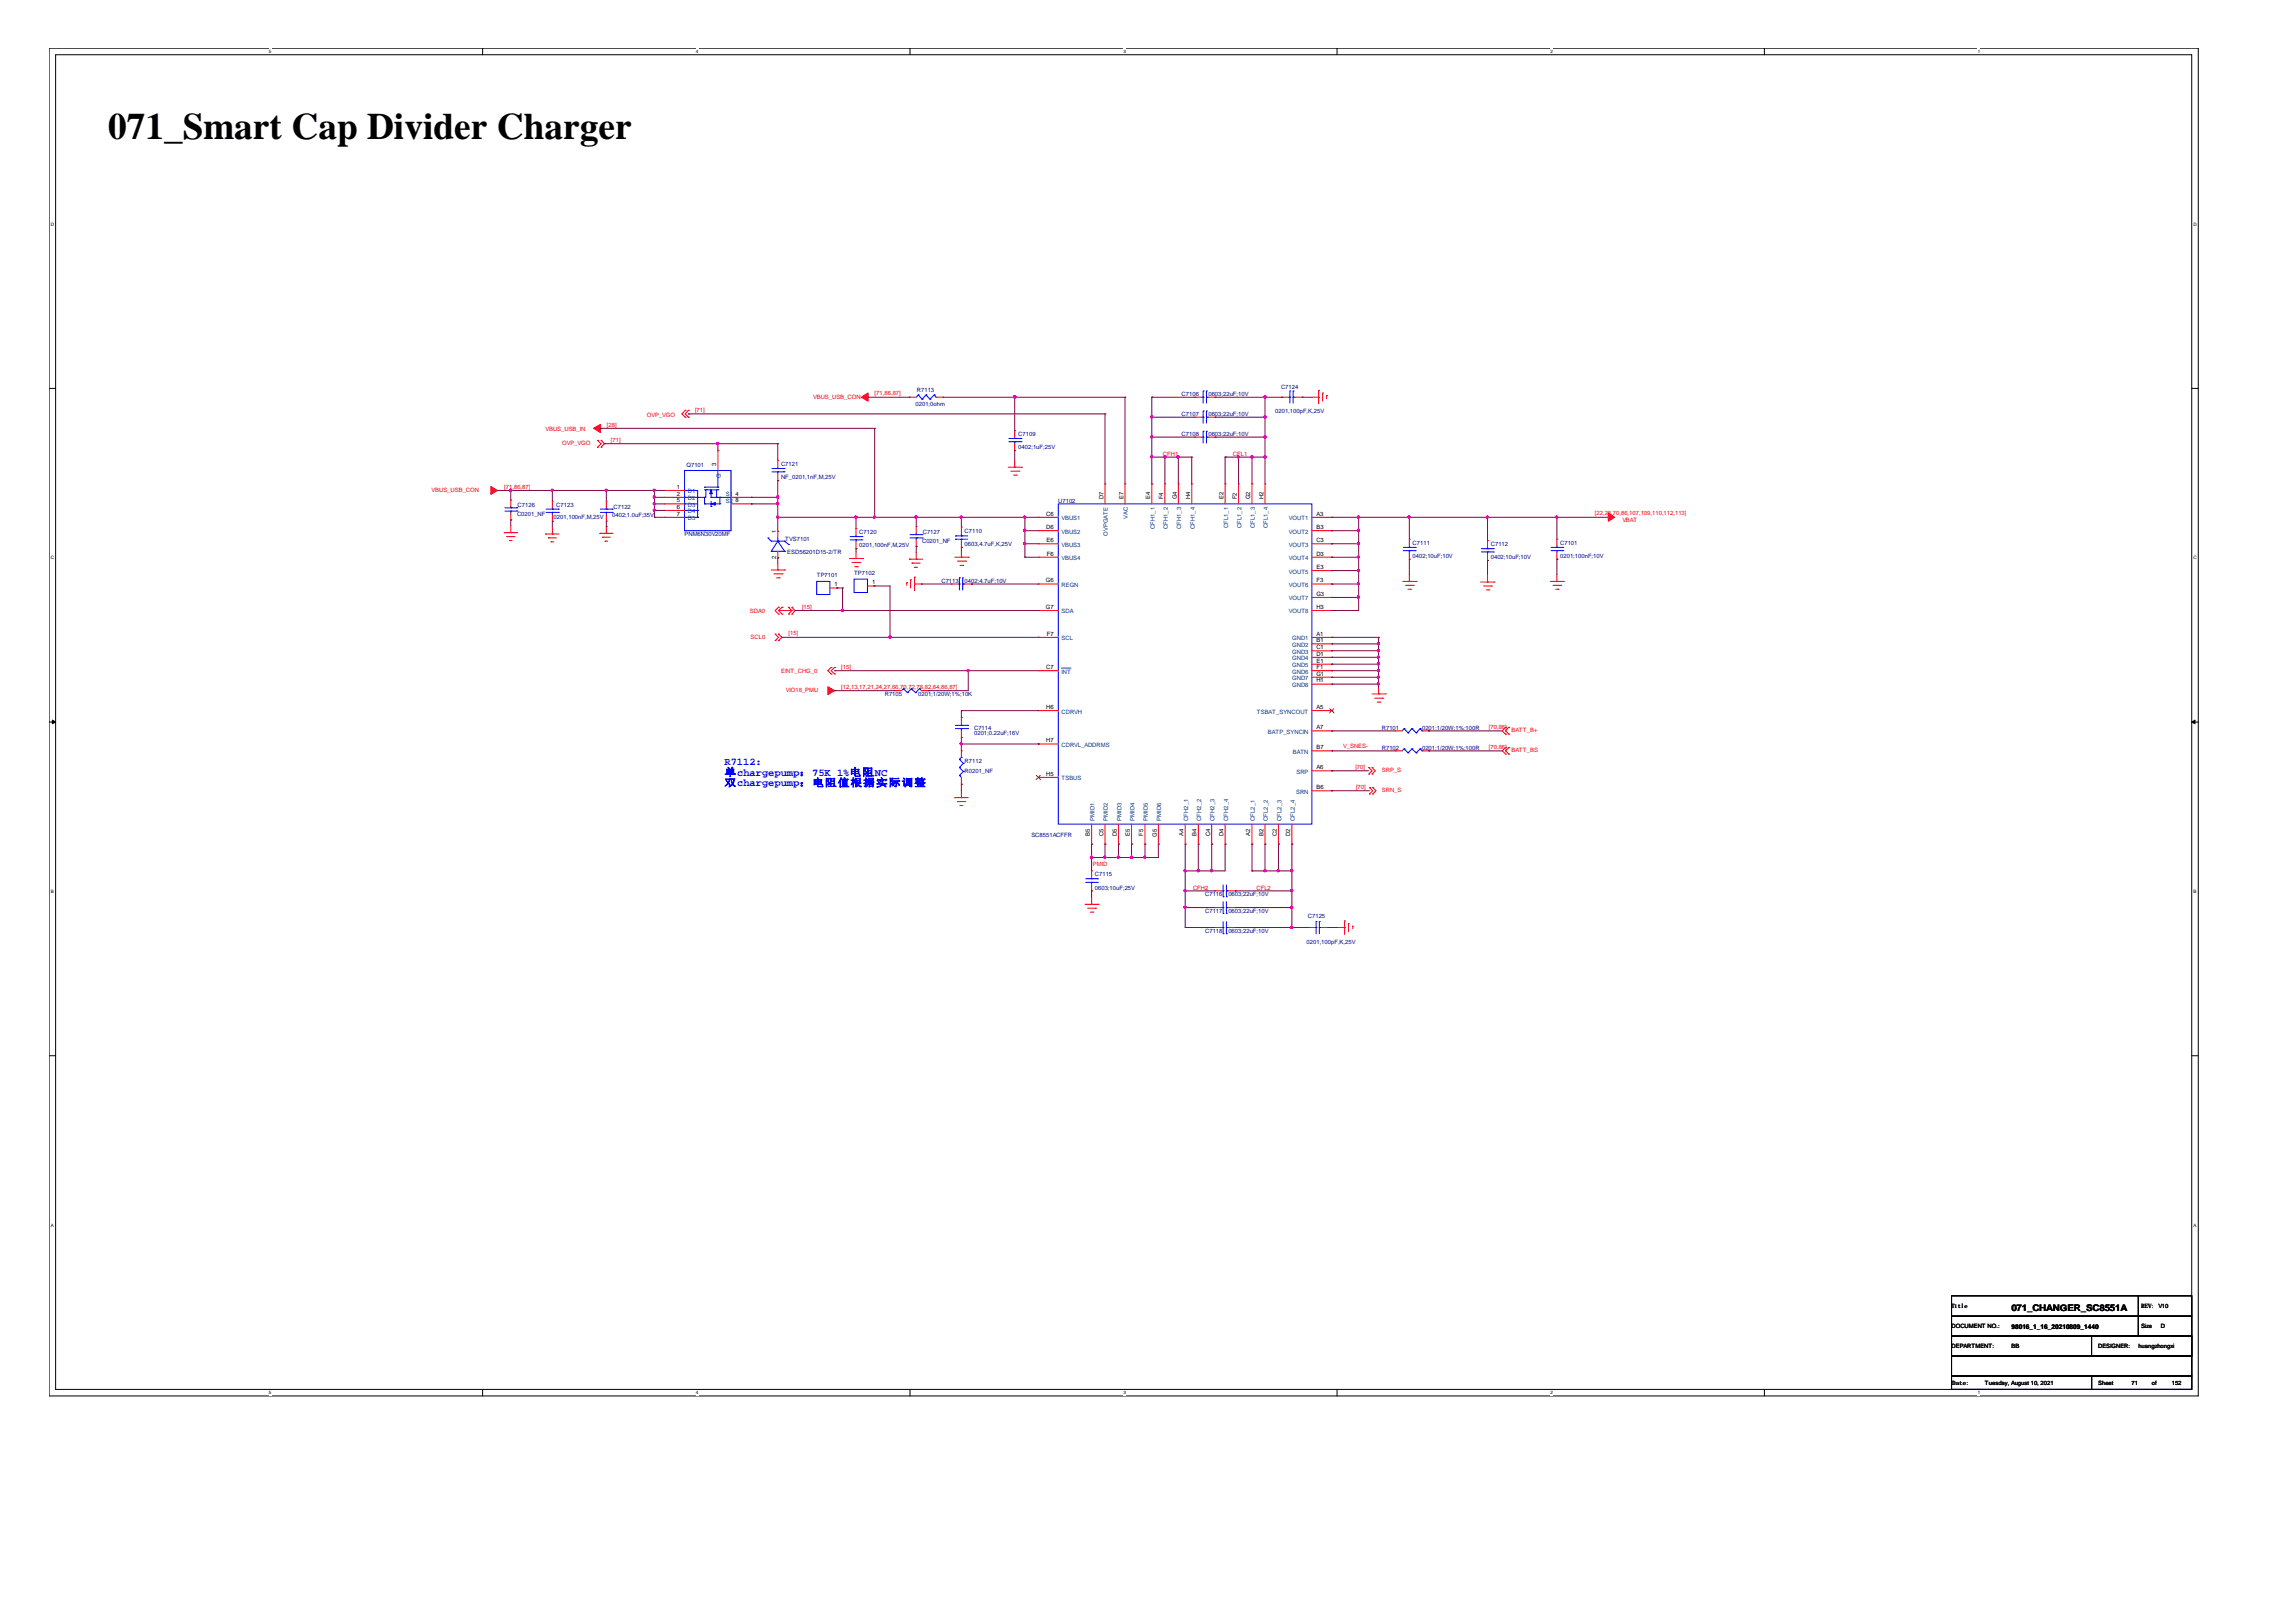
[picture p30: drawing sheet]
<svg xmlns="http://www.w3.org/2000/svg" width="297mm" height="210mm" viewBox="0 0 297 210" stroke-linecap="round" stroke-linejoin="round" font-family="sans-serif">
<defs><g id="words">
<text font-size="4.8" x="14" y="18">071_Smart Cap Divider Charger</text>
<g font-size="1.4" fill="#00f">
<text x="93.7" y="99">R7112:</text>
<text x="93.7" y="100.4">单chargepump：75K 1%电阻NC</text>
<text x="93.7" y="101.7">双chargepump：电阻值根据实际调整</text>
</g>
<text font-size="1.2" x="260.2" y="169.7">071_CHANGER_SC8551A</text>
<g font-size=".8" fill="#f00">
<text x="83.7" y="53.9">OVP_VGO</text>
<text x="89.9" y="53.3">[71]</text>
<text x="105.2" y="51.7">VBUS_USB_CON</text>
<text x="113.2" y="51.2">[71,86,87]</text>
<text x="70.6" y="55.7">VBUS_USB_IN</text>
<text x="72.7" y="57.6">OVP_VGO</text>
<text x="78.5" y="55.2">[28]</text>
<text x="79" y="57.2">[71]</text>
<text x="150.5" y="59">CFH1</text>
<text x="159.5" y="59">CFL1</text>
<text x="55.8" y="63.7">VBUS_USB_CON</text>
<text x="65.2" y="63.3">[71,86,87]</text>
<text x="206.3" y="66.7">[22,28,70,86,107,109,110,112,113]</text>
<text x="209.9" y="67.6">VBAT</text>
<text x="97" y="79.4">SDA0</text>
<text x="97.1" y="82.7">SCL0</text>
<text x="102" y="82.2">[15]</text>
<text x="103.8" y="78.8">[15]</text>
<text x="101" y="87.1">EINT_CHG_0</text>
<text x="101.7" y="89.6">VIO18_PMU</text>
<text x="108.8" y="86.5">[15]</text>
<text x="108.8" y="89.2">[12,13,17,21,24,27,66,70,72,78,82,84,86,87]</text>
<text x="192.6" y="94.3">[70,86]</text>
<text x="195.5" y="94.8">BATT_B+</text>
<text x="173.8" y="96.8">V_SNES-</text>
<text x="175.3" y="99.5">[70]</text>
<text x="178.8" y="100">SRP_S</text>
<text x="192.6" y="96.9">[70,86]</text>
<text x="195.5" y="97.3">BATT_BS</text>
<text x="175.4" y="102.1">[70]</text>
<text x="178.8" y="102.5">SRN_S</text>
<text x="141.4" y="112.1">PMID</text>
<text x="154.3" y="115.1">CFH2</text>
<text x="162.6" y="115.1">CFL2</text>
</g>
<g font-size=".8" fill="#000080">
<text x="118.4" y="52.5">0201;0ohm</text>
<text x="118.6" y="50.7">R7113</text>
<text x="152.9" y="51.2">C7106</text>
<text x="152.9" y="53.8">C7107</text>
<text x="156.3" y="51.2">0603;22uF;10V</text>
<text x="156.3" y="53.8">0603;22uF;10V</text>
<text x="165" y="53.5">0201,100pF,K,25V</text>
<text x="165.7" y="50.3">C7124</text>
<text x="131.7" y="56.4">C7109</text>
<text x="131.7" y="58.1">0402;1uF;25V</text>
<text x="152.9" y="56.4">C7108</text>
<text x="156.3" y="56.4">0603;22uF;10V</text>
<text x="67" y="65.7">C7126</text>
<text x="72" y="65.7">C7123</text>
<text x="79.4" y="65.9">C7122</text>
<text x="88.8" y="60.4">Q7101</text>
<text x="101" y="60.3">C7121</text>
<text x="101" y="62">NF_0201,1nF,M,25V</text>
<text x="136.9" y="65.1">U7102</text>
<text x="66.9" y="66.8">C0201_NF</text>
<text x="71.6" y="67.1">0201,100nF,M,25V</text>
<text x="79.2" y="66.9">0402;1.0uF;35V;</text>
<text x="88.6" y="69.4">PNM6N30V20MF</text>
<text x="101.6" y="70">TVS7101</text>
<text x="101.9" y="71.6">ESD56201D15-2/TR</text>
<text x="111.2" y="69.1">C7120</text>
<text x="111.2" y="70.8">0201,100nF,M,25V</text>
<text x="119.3" y="70.2">C0201_NF</text>
<text x="119.4" y="69.1">C7127</text>
<text x="124.8" y="68.9">C7110</text>
<text x="124.8" y="70.7">0603,4.7uF,K,25V</text>
<text x="182.8" y="70.5">C7111</text>
<text x="192.9" y="70.7">C7112</text>
<text x="201.8" y="70.5">C7101</text>
<text x="105.7" y="74.6">TP7101</text>
<text x="110.5" y="74.4">TP7102</text>
<text x="121.8" y="75.4">C7113</text>
<text x="124.8" y="75.4">0402;4.7uF;10V</text>
<text x="182.8" y="72.2">0402;10uF;10V</text>
<text x="192.9" y="72.4">0402;10uF;10V</text>
<text x="201.8" y="72.2">0201;100nF;10V</text>
<text x="114.5" y="90.1">R7105</text>
<text x="118.8" y="90.1">0201;1/20W;1%;10K</text>
<text x="126" y="94.4">C7114</text>
<text x="126" y="95.2">0201;0.22uF;16V</text>
<text x="178.8" y="94.4">R7101</text>
<text x="184" y="94.4">0201;1/20W;1%;100R</text>
<text x="124.8" y="98.7">R7112</text>
<text x="124.8" y="100">R0201_NF</text>
<text x="178.8" y="97">R7102</text>
<text x="184" y="97">0201;1/20W;1%;100R</text>
<text x="133.4" y="108.3">SC8551ACFFR</text>
<text x="141.6" y="113.4">C7115</text>
<text x="141.6" y="115.2">0603;10uF;25V</text>
<text x="155.9" y="116">C7116</text>
<text x="155.9" y="118.2">C7117</text>
<text x="158.9" y="116">0603;22uF;10V</text>
<text x="158.9" y="118.2">0603;22uF;10V</text>
<text x="169.2" y="118.8">C7125</text>
<text x="155.9" y="120.7">C7118</text>
<text x="158.9" y="120.7">0603;22uF;10V</text>
<text x="169" y="122.1">0201,100pF,K,25V</text>
</g>
<g font-size=".8">
<text x="87.5" y="63.3">1</text>
<text x="87.5" y="64.1">2</text>
<text x="87.5" y="65">5</text>
<text x="87.5" y="65.8">6</text>
<text x="92.7" y="60.3" transform="rotate(-90 92.7 60.3)">3</text>
<text x="95.2" y="64.1">4</text>
<text x="95.2" y="65">8</text>
<text x="142.7" y="64.6" transform="rotate(-90 142.7 64.6)">D7</text>
<text x="145.3" y="64.6" transform="rotate(-90 145.3 64.6)">E7</text>
<text x="148.8" y="64.6" transform="rotate(-90 148.8 64.6)">E4</text>
<text x="150.5" y="64.6" transform="rotate(-90 150.5 64.6)">F4</text>
<text x="152.2" y="64.6" transform="rotate(-90 152.2 64.6)">G4</text>
<text x="154" y="64.6" transform="rotate(-90 154 64.6)">H4</text>
<text x="158.3" y="64.6" transform="rotate(-90 158.3 64.6)">E2</text>
<text x="160" y="64.6" transform="rotate(-90 160 64.6)">F2</text>
<text x="161.8" y="64.6" transform="rotate(-90 161.8 64.6)">G2</text>
<text x="163.4" y="64.6" transform="rotate(-90 163.4 64.6)">H2</text>
<text x="87.5" y="66.7">7</text>
<text x="100.4" y="69" transform="rotate(-90 100.4 69)">1</text>
<text x="135.3" y="66.7">C6</text>
<text x="135.3" y="68.5">D6</text>
<text x="135.4" y="70.2">E6</text>
<text x="135.4" y="71.9">F6</text>
<text x="170.3" y="66.7">A3</text>
<text x="170.3" y="68.5">B3</text>
<text x="170.3" y="70.2">C3</text>
<text x="170.3" y="71.9">D3</text>
<text x="100.4" y="72.4" transform="rotate(-90 100.4 72.4)">2</text>
<text x="107.9" y="75.9">1</text>
<text x="112.8" y="75.6">1</text>
<text x="135.3" y="75.4">G6</text>
<text x="170.3" y="73.6">E3</text>
<text x="170.3" y="75.4">F3</text>
<text x="170.3" y="77.1">G3</text>
<text x="135.3" y="78.8">G7</text>
<text x="135.4" y="82.3">F7</text>
<text x="170.3" y="78.8">H3</text>
<text x="170.3" y="82.3">A1</text>
<text x="170.3" y="83.1">B1</text>
<text x="135.3" y="86.6">C7</text>
<text x="170.3" y="84">C1</text>
<text x="170.3" y="84.9">D1</text>
<text x="170.3" y="85.7">E1</text>
<text x="170.3" y="86.6">F1</text>
<text x="170.3" y="87.4">G1</text>
<text x="170.3" y="88.3">H1</text>
<text x="135.3" y="91.8">H6</text>
<text x="170.3" y="91.8">A5</text>
<text x="170.3" y="94.4">A7</text>
<text x="135.3" y="100.4">H5</text>
<text x="135.3" y="96.1">H7</text>
<text x="170.3" y="99.5">A6</text>
<text x="170.3" y="97">B7</text>
<text x="170.3" y="102.1">B6</text>
<text x="141" y="108.2" transform="rotate(-90 141 108.2)">B5</text>
<text x="142.7" y="108.2" transform="rotate(-90 142.7 108.2)">C5</text>
<text x="144.5" y="108.2" transform="rotate(-90 144.5 108.2)">D5</text>
<text x="146.2" y="108.2" transform="rotate(-90 146.2 108.2)">E5</text>
<text x="147.9" y="108.1" transform="rotate(-90 147.9 108.1)">F5</text>
<text x="149.6" y="108.3" transform="rotate(-90 149.6 108.3)">G5</text>
<text x="153.1" y="108.2" transform="rotate(-90 153.1 108.2)">A4</text>
<text x="154.8" y="108.2" transform="rotate(-90 154.8 108.2)">B4</text>
<text x="156.5" y="108.2" transform="rotate(-90 156.5 108.2)">C4</text>
<text x="158.3" y="108.2" transform="rotate(-90 158.3 108.2)">D4</text>
<text x="161.8" y="108.2" transform="rotate(-90 161.8 108.2)">A2</text>
<text x="163.4" y="108.2" transform="rotate(-90 163.4 108.2)">B2</text>
<text x="165.2" y="108.2" transform="rotate(-90 165.2 108.2)">C2</text>
<text x="166.9" y="108.2" transform="rotate(-90 166.9 108.2)">D2</text>
<text x="252.5" y="169.3">Title</text>
<text x="252.5" y="171.9">DOCUMENT NO.:</text>
<text x="260.2" y="172">98016_1_16_20210809_1440</text>
<text x="277" y="171.9">Size</text>
<text x="277" y="169.3">REV: V10</text>
<text x="279.6" y="171.9">D</text>
<text x="252.5" y="174.5">DEPARTMENT:</text>
<text x="252.6" y="179.3">Date:</text>
<text x="256.8" y="179.3">Tuesday, August 10, 2021</text>
<text x="260.2" y="174.5">BB</text>
<text x="271.4" y="174.5">DESIGNER:</text>
<text x="271.4" y="179.3">Sheet</text>
<text x="275.8" y="179.3">71</text>
<text x="276.6" y="174.5">huangzhongxi</text>
<text x="278.4" y="179.3">of</text>
<text x="281" y="179.3">152</text>
</g>
<g font-size=".8" fill="#004080">
<text x="89" y="63.9">D1</text>
<text x="89" y="64.7">D2</text>
<text x="89" y="65.6">D3</text>
<text x="93.3" y="61.9" transform="rotate(-90 93.3 61.9)">G</text>
<text x="93.9" y="64.2">S1</text>
<text x="93.9" y="65.1">S2</text>
<text x="89" y="66.4">D4</text>
<text x="89" y="67.3">D5</text>
<text x="137.3" y="67.3">VBUS1</text>
<text x="137.3" y="69.1">VBUS2</text>
<text x="137.3" y="70.8">VBUS3</text>
<text x="143.3" y="69.3" transform="rotate(-90 143.3 69.3)">OVPGATE</text>
<text x="145.9" y="67.2" transform="rotate(-90 145.9 67.2)">VAC</text>
<text x="149.4" y="68.5" transform="rotate(-90 149.4 68.5)">CFH1_1</text>
<text x="151.1" y="68.5" transform="rotate(-90 151.1 68.5)">CFH1_2</text>
<text x="152.8" y="68.5" transform="rotate(-90 152.8 68.5)">CFH1_3</text>
<text x="154.6" y="68.5" transform="rotate(-90 154.6 68.5)">CFH1_4</text>
<text x="158.9" y="68.3" transform="rotate(-90 158.9 68.3)">CFL1_1</text>
<text x="160.6" y="68.3" transform="rotate(-90 160.6 68.3)">CFL1_2</text>
<text x="162.3" y="68.3" transform="rotate(-90 162.3 68.3)">CFL1_3</text>
<text x="164" y="68.3" transform="rotate(-90 164 68.3)">CFL1_4</text>
<text x="166.8" y="67.3">VOUT1</text>
<text x="166.8" y="69.1">VOUT2</text>
<text x="166.8" y="70.8">VOUT3</text>
<text x="137.3" y="72.5">VBUS4</text>
<text x="137.3" y="76">REGN</text>
<text x="166.8" y="72.5">VOUT4</text>
<text x="166.8" y="74.2">VOUT5</text>
<text x="166.8" y="76">VOUT6</text>
<text x="166.8" y="77.7">VOUT7</text>
<text x="137.3" y="82.9">SCL</text>
<text x="137.3" y="79.4">SDA</text>
<text x="166.8" y="79.4">VOUT8</text>
<text x="167.2" y="82.9">GND1</text>
<text x="167.2" y="83.7">GND2</text>
<text x="137.3" y="87.2">INT</text>
<text x="167.2" y="84.6">GND3</text>
<text x="167.2" y="85.4">GND4</text>
<text x="167.2" y="86.3">GND5</text>
<text x="167.2" y="87.2">GND6</text>
<text x="167.2" y="88">GND7</text>
<text x="167.2" y="88.9">GND8</text>
<text x="137.3" y="92.3">CDRVH</text>
<text x="162.6" y="92.3">TSBAT_SYNCOUT</text>
<text x="164" y="95">BATP_SYNCIN</text>
<text x="137.3" y="101">TSBUS</text>
<text x="137.3" y="96.7">CDRVL_ADDRMS</text>
<text x="167.3" y="97.6">BATN</text>
<text x="167.7" y="100.1">SRP</text>
<text x="141.6" y="106.2" transform="rotate(-90 141.6 106.2)">PMID1</text>
<text x="143.3" y="106.2" transform="rotate(-90 143.3 106.2)">PMID2</text>
<text x="145.1" y="106.2" transform="rotate(-90 145.1 106.2)">PMID3</text>
<text x="146.8" y="106.2" transform="rotate(-90 146.8 106.2)">PMID4</text>
<text x="148.5" y="106.2" transform="rotate(-90 148.5 106.2)">PMID5</text>
<text x="150.2" y="106.2" transform="rotate(-90 150.2 106.2)">PMID6</text>
<text x="153.7" y="106.2" transform="rotate(-90 153.7 106.2)">CFH2_1</text>
<text x="155.4" y="106.2" transform="rotate(-90 155.4 106.2)">CFH2_2</text>
<text x="157.1" y="106.2" transform="rotate(-90 157.1 106.2)">CFH2_3</text>
<text x="158.9" y="106.2" transform="rotate(-90 158.9 106.2)">CFH2_4</text>
<text x="162.3" y="106.2" transform="rotate(-90 162.3 106.2)">CFL2_1</text>
<text x="164" y="106.2" transform="rotate(-90 164 106.2)">CFL2_2</text>
<text x="165.8" y="106.2" transform="rotate(-90 165.8 106.2)">CFL2_3</text>
<text x="167.5" y="106.2" transform="rotate(-90 167.5 106.2)">CFL2_4</text>
<text x="167.7" y="102.7">SRN</text>
</g>
<g font-size=".6">
<text x="34.8" y="6.9">5</text>
<text x="90" y="6.9">4</text>
<text x="145.3" y="6.9">3</text>
<text x="200.6" y="6.9">2</text>
<text x="255.9" y="6.9">1</text>
<text x="6.6" y="29.2">D</text>
<text x="283.8" y="29.2">D</text>
<text x="6.6" y="72.4">C</text>
<text x="283.8" y="72.4">C</text>
<text x="6.6" y="115.6">B</text>
<text x="283.8" y="115.6">B</text>
<text x="6.6" y="158.8">A</text>
<text x="283.8" y="158.8">A</text>
<text x="34.8" y="180.4">5</text>
<text x="90" y="180.4">4</text>
<text x="145.3" y="180.4">3</text>
<text x="200.6" y="180.4">2</text>
<text x="255.9" y="180.4">1</text>
</g>
</g></defs>
<path d="M6.3 6.2h278.1v174.5h-278.1zM7.2 7.1h276.3v172.7h-276.3z" fill="none" stroke="#000" stroke-width=".13"/>
<g fill="#fff">
<path d="M34.8 6.3h.3v.7h-.3z"/>
<path d="M34.8 179.9h.3v.7h-.3z"/>
</g>
<path d="M62.4 6.2v.9M62.4 179.8v.9" fill="none" stroke="#000" stroke-width=".13"/>
<g fill="#fff">
<path d="M90 6.3h.3v.7h-.3z"/>
<path d="M90 179.9h.3v.7h-.3z"/>
</g>
<path d="M117.7 6.2v.9M117.7 179.8v.9" fill="none" stroke="#000" stroke-width=".13"/>
<g fill="#fff">
<path d="M145.3 6.3h.3v.7h-.3z"/>
<path d="M145.3 179.9h.3v.7h-.3z"/>
</g>
<path d="M173 6.2v.9M173 179.8v.9" fill="none" stroke="#000" stroke-width=".13"/>
<g fill="#fff">
<path d="M200.6 6.3h.3v.7h-.3z"/>
<path d="M200.6 179.9h.3v.7h-.3z"/>
</g>
<path d="M228.3 6.2v.9M228.3 179.8v.9" fill="none" stroke="#000" stroke-width=".13"/>
<g fill="#fff">
<path d="M255.9 6.3h.3v.7h-.3z"/>
<path d="M255.9 179.9h.3v.7h-.3z"/>
<path d="M6.6 28.7h.3v.7h-.3z"/>
<path d="M283.8 28.7h.3v.7h-.3z"/>
<path d="M6.6 71.9h.3v.6h-.3z"/>
<path d="M283.8 71.9h.3v.6h-.3z"/>
</g>
<path d="M6.3 50.3h.9M283.5 50.3h.9" fill="none" stroke="#000" stroke-width=".13"/>
<g fill="#fff">
<path d="M6.6 115h.3v.7h-.3z"/>
<path d="M283.8 115h.3v.7h-.3z"/>
</g>
<path d="M6.3 93.4h.9M283.5 93.4h.9" fill="none" stroke="#000" stroke-width=".13"/>
<g fill="#000" stroke="#000" stroke-width=".13">
<path d="M6.8 93.2l.4 .2-.4 .3z" fill-rule="evenodd"/>
<path d="M283.5 93.4l.5-.2v.5z" fill-rule="evenodd"/>
</g>
<g fill="#fff">
<path d="M6.6 158.2h.3v.7h-.3z"/>
<path d="M283.8 158.2h.3v.7h-.3z"/>
</g>
<path d="M6.3 136.6h.9M283.5 136.6h.9M252.5 167.7h24.1v2.6h-24.1zM252.5 170.3h24.1v2.6h-24.1zM252.5 178.1h18.1v1.7h-18.1zM252.5 175.5h31v2.6h-31zM252.5 172.9h31v2.6h-31zM270.6 178.1h12.9v1.7h-12.9zM270.6 172.9h12.9v2.6h-12.9zM276.6 167.7h6.9v2.6h-6.9zM276.6 170.3h6.9v2.6h-6.9z" fill="none" stroke="#000" stroke-width=".13"/>
<g fill="none" stroke="#f00" stroke-width=".13">
<path d="M77.3 57h.1M77.3 57.9h.1M77.3 57l.5 .4-.5 .5M77.8 57.9h.1M77.8 57h.1M77.8 57l.4 .4-.4 .5M88.6 53.1h.1M88.6 54h.1M88.6 53.1l-.4 .5 .4 .4M89.1 53.1h.1M89.1 54h.1M89.1 53.1l-.5 .5 .5 .4"/>
<path d="M92.9 58.3h.1M92.9 58.3v2.6M100.6 59.6h.1M100.6 59.6v.9M117.6 51.4h.1M117.6 51.4h.9M121.1 51.4h.9M122 51.4h.1M131.3 55.7h.1M131.3 58.3h.1M131.3 55.7v.9M131.3 57.4v.9"/>
<path d="M131.3 59.6v.9M154.6 51.4h.1M154.6 54h.1M154.6 56.6h.1M154.6 51.4h.9M154.6 54h.9M154.6 56.6h.9M156.3 51.4h.9M156.3 54h.9M156.3 56.6h.9M157.2 51.4h.1M157.2 54h.1"/>
<path d="M157.2 56.6h.1M165.8 51.4h.1M165.8 51.4h.9M167.6 51.4h.8M168.4 51.4h.1M169.7 51.4h.9M170.6 51.4h.1M170.6 50.5h.1M170.6 50.5v1.8M171.1 50.9h.1M171.1 50.9v1M171.6 51.2h.1"/>
<path d="M171.6 51.2v.4M65.2 68.9h.1M65.2 68.9h1.8M65.6 69.4h.1M65.6 69.4h1M65.9 69.9h.1M65.9 69.9h.4M66.1 68.9h.1M66.1 64.7h.1M66.1 67.3h.1M66.1 64.7v.8M66.1 66.4v.9"/>
<path d="M66.1 68v.9M70.6 69.1h.1M70.6 69.1h1.7M71 69.6h.1M71 69.6h1M71.3 70.1h.1M71.3 70.1h.3M71.5 69.1h.1M71.5 64.9h.1M71.5 67.5h.1M71.5 64.9v.8M71.5 66.6v.9"/>
<path d="M71.5 68.2v.9M77.6 69h.1M77.6 69h1.7M77.9 69.5h.1M77.9 69.5h1.1M78.3 70h.1M78.3 70h.3M78.4 69h.1M78.4 64.9h.1M78.4 67.5h.1M78.4 64.9v.8M78.4 66.6v.9"/>
<path d="M78.4 68.1v.9M85.9 63.5h.1M85.9 64.4h.1M85.9 65.2h.1M85.9 66.1h.1M85.9 66.9h.1M85.9 66.9h2.7M85.9 64.4h2.7M85.9 65.2h2.7M85.9 63.5h2.7M85.9 66.1h2.7M94.6 64.4h2.6"/>
<path d="M94.6 65.2h2.6M97.2 64.4h.1M97.2 65.2h.1M99.8 73.8h1.7M100.1 74.3h1.1M100.5 74.8h.3M100.6 73.8h.1M100.6 62.2h.1M100.6 68.8h.1M100.6 72.2h.1M100.6 61.3v.9M100.6 68.8v.8"/>
<path d="M100.6 71.3v.9M100.6 72.9v.9M100.7 79.5h.1M100.7 78.6h.1M100.7 78.6l-.4 .4 .4 .5M100.7 79l.5 .5M100.7 79h1.7M100.8 74.8h.1M101.2 74.3h.1M101.2 79.5h.1M101.2 78.6h.1M101.2 78.6l-.5 .4"/>
<path d="M101.5 73.8h.1M102 79.5h.1M102 78.6h.1M102 78.6l.4 .4M102.4 78.6h.1M102.4 79.5h.1M102.4 79h.1M102.4 79l-.4 .5M102.4 78.6l.5 .4-.5 .5M107.4 76.1h.8M108.2 76.1h.1M109.9 72.3h1.7"/>
<path d="M110.2 72.8h1.1M110.6 73.3h.3M110.7 72.3h.1M110.7 68.4h.1M110.7 71h.1M110.7 68.4v.9M110.7 70.1v.9M110.7 71.4v.9M110.9 73.3h.1M111.3 72.8h.1M111.6 72.3h.1M112.2 75.8h.9"/>
<path d="M113.1 75.8h.1M117.3 75.4h.1M117.3 75.4v.3M117.6 72.4h.1M117.6 72.4h1.8M117.8 75h.1M117.8 75v1.1M118 72.9h.1M118 72.9h1M118.3 75.6h.1M118.3 74.7h.1M118.3 73.4h.1"/>
<path d="M118.3 75.6h.9M118.3 74.7v1.7M118.3 73.4h.4M118.5 72.4h.1M118.5 68.1h.1M118.5 70.7h.1M118.5 68.1v.9M118.5 69.9v.8M118.5 71.5v.9M123.1 75.6h.1M123.1 75.6h.9M123.5 72.1h1.8"/>
<path d="M123.9 72.6h1M124.2 73.2h.3M124.4 72.1h.1M124.4 70.8h.1M124.4 68.2h.1M124.4 68.2v.9M124.4 69.9v.9M124.4 71.3v.8M124.5 73.2h.1M124.8 75.6h.9M124.9 72.6h.1M125.3 72.1h.1"/>
<path d="M125.7 75.6h.1M130.4 60.5h1.8M130.8 61h1M131.1 61.5h.4M131.3 60.5h.1M131.5 61.5h.1M131.8 61h.1M132.2 60.5h.1M134.3 66.9h.1M134.3 68.7h.1M134.3 70.4h.1M134.3 72.1h.1"/>
<path d="M134.3 75.6h.1M134.3 79h.1M134.3 72.1h2.6M134.3 75.6h2.6M134.3 79h2.6M134.3 66.9h2.6M134.3 68.7h2.6M134.3 70.4h2.6M143 62.6h.1M143 62.6v2.6M145.5 62.6h.1M145.5 62.6v2.6"/>
<path d="M149 62.6h.1M149 62.6v2.6M150.7 62.6h.1M150.7 62.6v2.6M152.4 62.6h.1M152.4 62.6v2.6M154.2 62.6h.1M154.2 62.6v2.6M158.5 62.6h.1M158.5 62.6v2.6M160.2 62.6h.1M160.2 62.6v2.6"/>
<path d="M162 62.6h.1M162 62.6v2.6M163.7 62.6h.1M163.7 62.6v2.6M169.7 72.1h2.6M169.7 75.6h2.6M169.7 79h2.6M169.7 66.9h2.6M169.7 68.7h2.6M169.7 70.4h2.6M169.7 73.8h2.6M169.7 77.3h2.6"/>
<path d="M172.3 66.9h.1M172.3 68.7h.1M172.3 70.4h.1M172.3 72.1h.1M172.3 73.8h.1M172.3 75.6h.1M172.3 77.3h.1M172.3 79h.1M181.5 75.2h1.7M181.8 75.7h1M182.2 76.3h.3M182.3 75.2h.1"/>
<path d="M182.3 69.8h.1M182.3 72.4h.1M182.3 69.8v.8M182.3 71.5v.9M182.3 74.4v.8M182.5 76.3h.1M182.8 75.7h.1M183.2 75.2h.1M191.6 75.3h1.7M191.9 75.8h1.1M192.3 76.3h.3M192.4 75.3h.1"/>
<path d="M192.4 69.9h.1M192.4 72.5h.1M192.4 69.9v.9M192.4 71.7v.8M192.4 74.4v.9M192.6 76.3h.1M193 75.8h.1M193.3 75.3h.1M200.6 75.2h1.7M200.9 75.7h1M201.3 76.3h.3M201.4 75.2h.1"/>
<path d="M201.4 69.8h.1M201.4 72.4h.1M201.4 69.8v.8M201.4 71.5v.9M201.4 74.4v.8M201.6 76.3h.1M201.9 75.7h.1M202.3 75.2h.1M100.3 82.1h.1M100.3 82.9h.1M100.3 82.1l.4 .4-.4 .4M100.7 82.9h.1"/>
<path d="M100.7 82.1h.1M100.7 82.1l.5 .4-.5 .4M107.5 86.4h.1M107.5 87.2h.1M107.5 86.4l-.4 .4 .4 .4M108 86.4h.1M108 87.2h.1M108 86.4l-.5 .4 .5 .4M115.7 89.4h.1M115.7 89.4h.9M119.2 89.4h.9M120.1 89.4h.1"/>
<path d="M124.4 97.2h.1M124.4 92.9h.1M124.4 95.4h.1M124.4 92.9v.8M124.4 94.6v.8M124.4 97.2v.8M134.3 86.8h.1M134.3 82.5h.1M134.3 92h.1M134.3 96.3h.1M134.3 82.5h2.6M134.3 92h2.6"/>
<path d="M134.3 86.8h2.6M134.3 96.3h2.6M169.7 94.6h2.6M169.7 82.5h2.6M169.7 92h2.6M169.7 99.8h2.6M169.7 83.3h2.6M169.7 97.2h2.6M169.7 84.2h2.6M169.7 86.8h2.6M169.7 85.1h2.6M169.7 86h2.6"/>
<path d="M169.7 87.6h2.6M169.7 88.5h2.6M172.3 82.5h.1M172.3 92h.1M172.3 99.8h.1M172.3 94.6h.1M172.3 83.3h.1M172.3 97.2h.1M172.3 84.2h.1M172.3 85.1h.1M172.3 86h.1M172.3 86.8h.1"/>
<path d="M172.3 87.6h.1M172.3 88.5h.1M177.1 99.3h.1M177.1 99.3l.4 .5-.4 .4M177.5 99.3h.1M177.5 89.8h1.7M177.5 99.3l.4 .5-.4 .4M177.8 90.4h1.1M178.2 90.9h.3M178.4 89.8h.1M178.4 89v.8M178.5 90.9h.1"/>
<path d="M178.9 90.4h.1M179.2 89.8h.1M180.5 94.6h.1M180.5 97.2h.1M180.5 94.6h.9M180.5 97.2h.9M184 94.6h.8M184 97.2h.8M184.8 94.6h.1M184.8 97.2h.1M194.8 95h.1M194.8 94.1h.1"/>
<path d="M194.8 97.6h.1M194.8 96.7h.1M194.8 94.1l-.4 .5 .4 .4M194.8 96.7l-.4 .5 .4 .4M195.2 94.1h.1M195.2 95h.1M195.2 96.7h.1M195.2 97.6h.1M195.2 94.1l-.4 .5 .4 .4M195.2 96.7l-.4 .5 .4 .4M123.5 103.2h.1M123.5 103.2h1.8"/>
<path d="M123.9 103.7h.1M123.9 103.7h1M124.2 104.2h.1M124.2 104.2h.3M124.4 103.2h.1M124.4 101.5h.1M124.4 100.6v.9M124.4 102.3v.9M134.3 100.6h.1M134.3 100.6h2.6M140.4 117h1.7M140.7 117.5h1"/>
<path d="M141.1 118h.3M141.2 117h.1M141.2 109.2h.1M141.2 112.7h.1M141.2 115.3h.1M141.2 106.7v2.5M141.2 112.7v.9M141.2 114.4v.9M141.2 116.2v.8M141.4 118h.1M141.7 117.5h.1M142.1 117h.1"/>
<path d="M143 109.2h.1M143 106.7v2.5M144.7 109.2h.1M144.7 106.7v2.5M146.4 109.2h.1M146.4 106.7v2.5M148.1 109.2h.1M148.1 106.7v2.5M149.9 109.2h.1M149.9 106.7v2.5M153.3 109.2h.1M153.3 106.7v2.5"/>
<path d="M155 109.2h.1M155 106.7v2.5M156.8 109.2h.1M156.8 106.7v2.5M157.2 115.3h.1M157.2 117.4h.1M157.2 115.3h.9M157.2 117.4h.9M158.5 109.2h.1M158.5 106.7v2.5M158.9 115.3h.9M158.9 117.4h.9"/>
<path d="M159.8 115.3h.1M159.8 117.4h.1M162 109.2h.1M162 106.7v2.5M163.7 109.2h.1M163.7 106.7v2.5M165.4 109.2h.1M165.4 106.7v2.5M167.1 109.2h.1M167.1 106.7v2.5M169.7 102.3h2.6M172.3 102.3h.1"/>
<path d="M173.9 119.2h.1M173.9 119.2v1.7M174.5 119.5h.1M174.5 119.5v1.1M175 119.9h.1M175 119.9v.3M177.1 100.2h.1M177.2 102.8h.1M177.2 101.9h.1M177.2 101.9l.4 .4-.4 .5M177.5 100.2h.1M177.6 102.8h.1"/>
<path d="M177.6 101.9h.1M177.6 101.9l.4 .4-.4 .5M157.2 120h.1M157.2 120h.9M158.9 120h.9M159.8 120h.1M169.2 120h.1M169.2 120h.9M170.9 120h.9M171.8 120h.1M173.1 120h.8M173.9 120h.1"/>
</g>
<g fill="#f00" stroke="#f00" stroke-width=".13">
<path d="M111.4 51.4l.9-.5v1z" fill-rule="evenodd"/>
<path d="M208.1 66.4l.8 .5-.8 .6z" fill-rule="evenodd"/>
<path d="M107.1 88.9l.9 .5-.9 .5z" fill-rule="evenodd"/>
<path d="M63.5 63l.8 .5-.8 .5z" fill-rule="evenodd"/>
<path d="M76.8 55.4l.9-.5v1.1z" fill-rule="evenodd"/>
</g>
<g fill="none" stroke="#00f" stroke-width=".13">
<path d="M118.8 51.1h.1M118.8 51.1l-.3 .3M118.8 51.1l.5 .6M119.3 51.7h.1M119.8 51.1h.1M119.8 51.1l-.5 .6M119.8 51.1l.5 .6M120.3 51.7h.1M120.9 51.1h.1M120.9 51.1l-.6 .6M120.9 51.1l.2 .3M121.1 51.4h.1"/>
<path d="M130.5 57.2h1.6M130.5 56.7h1.6M131.3 56.7h.1M131.3 57.2h.1M131.3 56.6v.1M131.3 57.2v.2M132.1 57.2h.1M132.1 56.7h.1M155.5 51.4h.2M155.5 54h.2M155.5 56.6h.2M155.7 51.4h.1"/>
<path d="M155.7 50.6h.1M155.7 54h.1M155.7 53.2h.1M155.7 56.6h.1M155.7 55.8h.1M155.7 50.6v1.6M155.7 53.2v1.6M155.7 55.8v1.5M156.1 50.6h.1M156.1 51.4h.1M156.1 53.2h.1M156.1 54h.1"/>
<path d="M156.1 55.8h.1M156.1 56.6h.1M156.1 51.4h.2M156.1 50.6v1.6M156.1 53.2v1.6M156.1 55.8v1.5M156.1 54h.2M156.1 56.6h.2M166.7 51.4h.2M166.9 51.4h.1M166.9 50.6h.1M166.9 50.6v1.6"/>
<path d="M167.3 50.6h.1M167.3 51.4h.1M167.3 51.4h.3M167.3 50.6v1.6M65.3 66.1h1.6M65.3 65.7h1.6M66.1 65.7h.1M66.1 66.1h.1M66.1 65.5v.2M66.1 66.1v.3M66.9 66.1h.1M66.9 65.7h.1"/>
<path d="M70.7 66.3h1.5M70.7 65.9h1.5M71.5 65.9h.1M71.5 66.3h.1M71.5 65.7v.2M71.5 66.3v.3M72.2 66.3h.1M72.2 65.9h.1M77.7 66.3h1.5M77.7 65.9h1.5M78.4 65.9h.1M78.4 66.3h.1"/>
<path d="M78.4 65.7v.2M78.4 66.3v.3M79.2 66.3h.1M79.2 65.9h.1M88.6 60.9h6v7.8h-6zM88.6 66.1h.1M88.6 65.2h.1M88.6 64.4h.1M88.6 63.5h.1M88.6 63.5h1.7v3.4M88.6 66.1h1.7M88.6 65.2h1.7"/>
<path d="M88.6 66.9h1.7M90.3 64.4h.1M90.3 66.1h.1M90.3 66.9h.1M91.1 63h.1M91.1 65.2h.1M91.1 63.4h1.8M91.1 63h1.8M91.1 65.2h.9M91.1 64.4v.8M91.3 63.4h.1M91.3 63.4v1h-2.7"/>
<path d="M92 64.4h.1M92 65.5h.1M92 65.2h.1M92 63.8v.6M92 64.9v.6M92 64.4h2.6M92.5 65.2h.6M92.7 64.4h.1M92.7 63.4v1M92.9 63.4h.1M92.9 63h.1M92.9 60.9v2.1"/>
<path d="M93.1 64.4h.1M93.1 65.2h.1M93.1 64.4v.8M94.6 64.4h.1M99.4 69.6h.1M99.4 69.6l.4 .4h1.7M99.8 71.3h.1M99.8 71.3h1.7M99.9 61.1h1.5M99.9 60.6h1.5M100.6 60.6h.1M100.6 61.1h.1"/>
<path d="M100.6 70h.1M100.6 60.5v.1M100.6 61.1v.2M100.6 69.6v.4M100.6 70l-.8 1.3M100.6 70l.9 1.3M101.4 61.1h.1M101.4 60.6h.1M101.5 71.3h.1M101.5 70h.1M101.5 70l.5 .5M102 70.5h.1"/>
<path d="M105.7 75.2h1.7v1.7h-1.7zM110 69.9h1.5M110 69.4h1.5M110.5 74.9h1.7v1.8h-1.7zM110.7 69.4h.1M110.7 69.9h.1M110.7 69.3v.1M110.7 69.9v.2M111.5 69.9h.1M111.5 69.4h.1M117.7 69.6h1.6M117.7 69.2h1.6"/>
<path d="M118.5 69.2h.1M118.5 69.6h.1M118.5 69v.2M118.5 69.6v.3M119.3 69.6h.1M119.3 69.2h.1M123.6 69.4h.1M123.6 69.8h.1M123.6 69.4h1.6M123.6 69.8h1.6M124 75.6h.1M124.1 75.6h.1"/>
<path d="M124.1 74.8h.1M124.1 74.8v1.5M124.4 69.8h.1M124.4 69.4h.1M124.4 69.1v.3M124.4 69.8v.1M124.5 74.8h.1M124.5 75.6h.1M124.5 75.6h.3M124.5 74.8v1.5M136.9 65.2h32.8v41.5h-32.8zM181.6 71.3h1.5"/>
<path d="M181.6 70.8h1.5M182.3 70.8h.1M182.3 71.3h.1M182.3 70.6v.2M182.3 71.3v.2M183.1 71.3h.1M183.1 70.8h.1M191.6 71.4h1.6M191.6 71h1.6M192.4 71h.1M192.4 71.4h.1M192.4 70.8v.2"/>
<path d="M192.4 71.4v.3M193.2 71.4h.1M193.2 71h.1M200.7 71.3h1.5M200.7 70.8h1.5M201.4 70.8h.1M201.4 71.3h.1M201.4 70.6v.2M201.4 71.3v.2M202.2 71.3h.1M202.2 70.8h.1M116.9 89.1h.1"/>
<path d="M116.9 89.1l-.3 .3M116.9 89.1l.5 .5M117.4 89.6h.1M117.9 89.1h.1M117.9 89.1l-.5 .5M117.9 89.1l.5 .5M118.4 89.6h.1M119 89.1h.1M119 89.1l-.6 .5M119 89.1l.2 .3M119.2 89.4h.1M123.6 94.3h1.6"/>
<path d="M123.6 93.9h1.6M124.1 99.3h.1M124.1 98.3h.1M124.1 99.3l.5 .5M124.1 98.3l.5 .5M124.4 98h.1M124.4 93.9h.1M124.4 94.3h.1M124.4 98l-.3 .3M124.4 93.7v.2M124.4 94.3v.3M124.6 99.8h.1"/>
<path d="M124.6 98.8h.1M124.6 99.8l-.5 .5M124.6 98.8l-.5 .5M125.2 94.3h.1M125.2 93.9h.1M181.7 94.3h.1M181.7 96.9h.1M181.7 94.3l-.3 .3M181.7 94.3l.5 .5M181.7 96.9l-.3 .3M181.7 96.9l.5 .5M182.2 94.8h.1"/>
<path d="M182.2 97.4h.1M182.7 94.3h.1M182.7 96.9h.1M182.7 94.3l-.5 .5M182.7 94.3l.5 .5M182.7 96.9l-.5 .5M182.7 96.9l.5 .5M183.2 94.8h.1M183.2 97.4h.1M183.7 94.3h.1M183.7 96.9h.1M183.7 94.3l-.5 .5"/>
<path d="M183.7 94.3l.3 .3M183.7 96.9l-.5 .5M183.7 96.9l.3 .3M184 94.6h.1M184 97.2h.1M124.1 100.3h.1M124.1 100.3l.3 .3M140.5 114.2h1.5M140.5 113.7h1.5M141.2 113.7h.1M141.2 114.2h.1M141.2 113.6v.1"/>
<path d="M141.2 114.2v.2M142 114.2h.1M142 113.7h.1M158.1 115.3h.1M158.1 117.4h.1M158.2 115.3h.1M158.2 116h.1M158.2 117.4h.1M158.2 118.2h.1M158.2 114.5v1.5M158.2 116.7v1.5M158.2 119.3v1.5"/>
<path d="M158.7 116h.1M158.7 115.3h.1M158.7 118.2h.1M158.7 117.4h.1M158.7 114.5v1.5M158.7 116.7v1.5M158.7 119.3v1.5M158.7 115.3h.2M158.7 117.4h.2M170.3 119.3h.1M170.3 119.3v1.5M170.7 119.3h.1"/>
<path d="M170.7 119.3v1.5M158.1 120h.1M158.2 120h.1M158.2 120.8h.1M158.7 120.8h.1M158.7 120h.1M158.7 120h.2M170.1 120h.2M170.3 120h.1M170.7 120h.1M170.7 120h.2"/>
</g>
<path d="M172 91.7l.6 .6M172.6 91.7l-.6 .6M134.1 100.3l.5 .6M134.6 100.3l-.6 .6" fill="none" stroke="#804000" stroke-width=".13"/>
<path d="M137.3 86.5h1.3" fill="none" stroke="#004080" stroke-width=".13"/>
<g fill="#00f" stroke="#00f" stroke-width=".13">
<path d="M92 63.4l.2 .5h-.4z" fill-rule="evenodd"/>
<path d="M92 65.2l.5-.2v.4z" fill-rule="evenodd"/>
</g>
<g fill="none" stroke="#800040" stroke-width=".13">
<path d="M77.7 55.4h.1M77.7 55.4h35.5M78.2 57.4h.1M78.2 57.4h22.4M89.1 53.6h.1M89.1 53.6h53.9M92.9 57.4h.1M92.9 57.4v.9M100.6 57.4h.1M100.6 57.4v2.2M112.3 51.4h5.3M113.2 55.4h.1"/>
<path d="M113.2 55.4v11.5M117.6 51.4h.1M122 51.4h23.5M131.3 51.4h.1M131.3 58.3h.1M131.3 51.4v4.3M131.3 58.3v1.3M143 53.6h.1M143 53.6v9M145.5 51.4h.1M145.5 51.4v11.2M149 51.4h.1"/>
<path d="M149 54h.1M149 56.6h.1M149 59.2h.1M149 51.4h5.6M149 51.4v11.2M149 54h5.6M149 56.6h5.6M149 59.2h5.2M150.7 59.2h.1M150.7 59.2v3.4M152.4 59.2h.1M152.4 59.2v3.4"/>
<path d="M154.2 59.2h.1M154.2 59.2v3.4M157.2 51.4h.1M157.2 54h.1M157.2 56.6h.1M157.2 51.4h8.6M157.2 54h6.5M157.2 56.6h6.5M158.5 59.2h.1M158.5 59.2h5.2M158.5 59.2v3.4M160.2 59.2h.1"/>
<path d="M160.2 59.2v3.4M162 59.2h.1M162 59.2v3.4M163.7 51.4h.1M163.7 54h.1M163.7 56.6h.1M163.7 59.2h.1M163.7 51.4v11.2M165.8 51.4h.1M168.4 51.4h.1M168.4 51.4h1.3M64.3 63.5h21.6"/>
<path d="M66.1 63.5h.1M66.1 67.3h.1M66.1 63.5v1.2M66.1 67.3v.7M71.5 63.5h.1M71.5 67.5h.1M71.5 63.5v1.4M71.5 67.5v.7M78.4 63.5h.1M78.4 68.1h.1M78.4 63.5v1.4M78.4 67.5v.6"/>
<path d="M84.7 63.5h.1M84.7 64.4h.1M84.7 65.2h.1M84.7 66.1h.1M84.7 66.9h.1M84.7 66.9h1.2M84.7 63.5v3.4M84.7 64.4h1.2M84.7 65.2h1.2M84.7 66.1h1.2M97.2 64.4h.1M97.2 65.2h.1"/>
<path d="M97.2 64.4h3.4M97.2 65.2h3.4M100.6 62.2h.1M100.6 64.4h.1M100.6 66.9h.1M100.6 65.2h.1M100.6 72.2h.1M100.6 66.9h33.7M100.6 62.2v6.6M100.6 72.2v.7M102.9 79h31.4M108.2 76.1h.1"/>
<path d="M108.2 76.1h.8M109 79h.1M109 76.1h.1M109 76.1v2.9M110.7 66.9h.1M110.7 71h.1M110.7 66.9v1.5M110.7 71v.4M113.1 75.8h.1M113.1 75.8h2v6.7M113.2 66.9h.1M118.5 66.9h.1"/>
<path d="M118.5 70.7h.1M118.5 66.9v1.2M118.5 70.7v.8M119.2 75.6h.1M119.2 75.6h3.9M124.4 66.9h.1M124.4 70.8h.1M124.4 66.9v1.3M124.4 70.8v.5M125.7 75.6h.1M125.7 75.6h8.6M132.6 66.9h.1"/>
<path d="M132.6 68.7h.1M132.6 70.4h.1M132.6 72.1h.1M132.6 66.9v5.2M132.6 68.7h1.7M132.6 70.4h1.7M132.6 72.1h1.7M134.3 79h.1M172.3 66.9h.1M172.3 68.7h.1M172.3 70.4h.1M172.3 72.1h.1"/>
<path d="M172.3 73.8h.1M172.3 75.6h.1M172.3 77.3h.1M172.3 79h.1M172.3 66.9h35.8M172.3 68.7h3.5M172.3 70.4h3.5M172.3 72.1h3.5M172.3 73.8h3.5M172.3 75.6h3.5M172.3 77.3h3.5M175.8 66.9h.1"/>
<path d="M175.8 68.7h.1M175.8 70.4h.1M175.8 72.1h.1M175.8 73.8h.1M175.8 75.6h.1M175.8 77.3h.1M175.8 66.9v12.1h-3.5M182.3 66.9h.1M182.3 72.4h.1M182.3 66.9v2.9M182.3 72.4v2M192.4 66.9h.1"/>
<path d="M192.4 72.5h.1M192.4 66.9v3M192.4 72.5v1.9M201.4 66.9h.1M201.4 72.4h.1M201.4 66.9v2.9M201.4 72.4v2M101.2 82.5h33.1M108 86.8h.1M108 89.4h.1M108 86.8h26.3M108 89.4h7.7"/>
<path d="M115.1 82.5h.1M120.1 89.4h.1M124.4 92h.1M124.4 95.4h.1M124.4 96.3h.1M124.4 92v.9M124.4 95.4v1.8M124.4 92h9.9M124.4 96.3h9.9M125.3 86.8h.1M125.3 86.8v2.6h-5.2M134.3 92h.1"/>
<path d="M134.3 96.3h.1M134.3 82.5h.1M172.3 82.5h.1M172.3 83.3h.1M172.3 84.2h.1M172.3 85.1h.1M172.3 86h.1M172.3 86.8h.1M172.3 87.6h.1M172.3 88.5h.1M172.3 94.6h.1M172.3 97.2h.1"/>
<path d="M172.3 99.8h.1M172.3 82.5h6.1M172.3 83.3h6.1M172.3 84.2h6.1M172.3 85.1h6.1M172.3 86h6.1M172.3 86.8h6.1M172.3 87.6h6.1M172.3 88.5h6.1M172.3 94.6h8.2M172.3 97.2h8.2M172.3 99.8h4.8"/>
<path d="M178.4 82.5h.1M178.4 83.3h.1M178.4 84.2h.1M178.4 85.1h.1M178.4 86h.1M178.4 86.8h.1M178.4 87.6h.1M178.4 88.5h.1M178.4 82.5v6.5M184.8 94.6h.1M184.8 97.2h.1M184.8 94.6h9.6"/>
<path d="M184.8 97.2h9.6M124.4 101.5h.1M124.4 101.5v.8M141.2 109.2h.1M141.2 111h.1M141.2 115.3h.1M141.2 109.2v3.5M141.2 115.3v.9M143 109.2h.1M143 111h.1M143 109.2v1.8M144.7 109.2h.1"/>
<path d="M144.7 111h.1M144.7 109.2v1.8M146.4 109.2h.1M146.4 111h.1M146.4 109.2v1.8M148.1 109.2h.1M148.1 111h.1M148.1 109.2v1.8M149.9 109.2h.1M149.9 109.2v1.8h-8.7M153.3 109.2h.1M153.3 112.7h.1"/>
<path d="M153.3 115.3h.1M153.3 117.4h.1M153.3 109.2v10.8M153.3 115.3h3.9M153.3 117.4h3.9M155 109.2h.1M155 112.7h.1M155 109.2v3.5M156.8 109.2h.1M156.8 112.7h.1M156.8 109.2v3.5M158.5 109.2h.1"/>
<path d="M158.5 109.2v3.5h-5.2M159.8 115.3h.1M159.8 117.4h.1M159.8 115.3h7.3M159.8 117.4h7.3M162 109.2h.1M162 112.7h.1M162 109.2v3.5M162 112.7h5.1M163.7 109.2h.1M163.7 112.7h.1M163.7 109.2v3.5"/>
<path d="M165.4 109.2h.1M165.4 112.7h.1M165.4 109.2v3.5M167.1 109.2h.1M167.1 112.7h.1M167.1 115.3h.1M167.1 117.4h.1M167.1 109.2v10.8M172.3 102.3h.1M172.3 102.3h4.9M153.3 120h.1M153.3 120h3.9"/>
<path d="M159.8 120h9.4M167.1 120h.1M169.2 120h.1M171.8 120h.1M171.8 120h1.3"/>
</g>
<g fill="#f0f" stroke="#f0f" stroke-width=".13">
<path d="M163.5 51.2h.3v.3h-.3z" fill-rule="evenodd"/>
<path d="M148.9 56.4h.2v.2h-.2z" fill-rule="evenodd"/>
<path d="M148.9 53.9h.2v.2h-.2z" fill-rule="evenodd"/>
<path d="M163.5 53.9h.3v.2h-.3z" fill-rule="evenodd"/>
<path d="M163.5 56.4h.3v.2h-.3z" fill-rule="evenodd"/>
<path d="M148.9 59h.2v.2h-.2z" fill-rule="evenodd"/>
<path d="M150.6 59h.2v.2h-.2z" fill-rule="evenodd"/>
<path d="M152.3 59h.2v.2h-.2z" fill-rule="evenodd"/>
<path d="M160.1 59h.2v.2h-.2z" fill-rule="evenodd"/>
<path d="M161.8 59h.2v.2h-.2z" fill-rule="evenodd"/>
<path d="M163.5 59h.3v.2h-.3z" fill-rule="evenodd"/>
<path d="M132.5 66.8h.2v.2h-.2z" fill-rule="evenodd"/>
<path d="M124.2 66.8h.2v.2h-.2z" fill-rule="evenodd"/>
<path d="M132.5 68.5h.2v.3h-.2z" fill-rule="evenodd"/>
<path d="M175.6 68.5h.2v.3h-.2z" fill-rule="evenodd"/>
<path d="M182.2 66.8h.2v.2h-.2z" fill-rule="evenodd"/>
<path d="M175.6 66.8h.2v.2h-.2z" fill-rule="evenodd"/>
<path d="M201.3 66.8h.2v.2h-.2z" fill-rule="evenodd"/>
<path d="M192.3 66.8h.2v.2h-.2z" fill-rule="evenodd"/>
<path d="M132.5 70.2h.2v.2h-.2z" fill-rule="evenodd"/>
<path d="M175.6 70.2h.2v.2h-.2z" fill-rule="evenodd"/>
<path d="M175.6 73.7h.2v.2h-.2z" fill-rule="evenodd"/>
<path d="M175.6 72h.2v.2h-.2z" fill-rule="evenodd"/>
<path d="M175.6 75.4h.2v.3h-.2z" fill-rule="evenodd"/>
<path d="M175.6 77.1h.2v.3h-.2z" fill-rule="evenodd"/>
<path d="M115 82.3h.2v.3h-.2z" fill-rule="evenodd"/>
<path d="M178.2 83.2h.2v.2h-.2z" fill-rule="evenodd"/>
<path d="M178.2 84.1h.2v.2h-.2z" fill-rule="evenodd"/>
<path d="M178.2 84.9h.2v.2h-.2z" fill-rule="evenodd"/>
<path d="M178.2 86.7h.2v.2h-.2z" fill-rule="evenodd"/>
<path d="M178.2 85.8h.2v.2h-.2z" fill-rule="evenodd"/>
<path d="M125.1 86.7h.2v.2h-.2z" fill-rule="evenodd"/>
<path d="M178.2 87.5h.2v.2h-.2z" fill-rule="evenodd"/>
<path d="M178.2 88.4h.2v.2h-.2z" fill-rule="evenodd"/>
<path d="M124.2 96.1h.2v.3h-.2z" fill-rule="evenodd"/>
<path d="M141.1 110.8h.2v.2h-.2z" fill-rule="evenodd"/>
<path d="M142.8 110.8h.2v.2h-.2z" fill-rule="evenodd"/>
<path d="M148 110.8h.2v.2h-.2z" fill-rule="evenodd"/>
<path d="M153.2 112.6h.2v.2h-.2z" fill-rule="evenodd"/>
<path d="M154.9 112.6h.2v.2h-.2z" fill-rule="evenodd"/>
<path d="M156.6 112.6h.2v.2h-.2z" fill-rule="evenodd"/>
<path d="M165.3 112.6h.2v.2h-.2z" fill-rule="evenodd"/>
<path d="M167 112.6h.2v.2h-.2z" fill-rule="evenodd"/>
<path d="M146.3 110.8h.2v.2h-.2z" fill-rule="evenodd"/>
<path d="M144.6 110.8h.2v.2h-.2z" fill-rule="evenodd"/>
<path d="M163.5 112.6h.3v.2h-.3z" fill-rule="evenodd"/>
<path d="M153.2 117.3h.2v.2h-.2z" fill-rule="evenodd"/>
<path d="M153.2 115.2h.2v.2h-.2z" fill-rule="evenodd"/>
<path d="M167 117.3h.2v.2h-.2z" fill-rule="evenodd"/>
<path d="M167 115.2h.2v.2h-.2z" fill-rule="evenodd"/>
<path d="M110.6 66.8h.2v.2h-.2z" fill-rule="evenodd"/>
<path d="M113 66.8h.2v.2h-.2z" fill-rule="evenodd"/>
<path d="M92.7 57.3h.3v.2h-.3z" fill-rule="evenodd"/>
<path d="M100.5 64.2h.2v.2h-.2z" fill-rule="evenodd"/>
<path d="M84.5 63.3h.2v.2h-.2z" fill-rule="evenodd"/>
<path d="M84.5 64.2h.2v.2h-.2z" fill-rule="evenodd"/>
<path d="M84.5 65.1h.2v.2h-.2z" fill-rule="evenodd"/>
<path d="M84.5 65.9h.2v.2h-.2z" fill-rule="evenodd"/>
<path d="M100.5 65.1h.2v.2h-.2z" fill-rule="evenodd"/>
<path d="M71.3 63.3h.2v.2h-.2z" fill-rule="evenodd"/>
<path d="M78.3 63.3h.2v.2h-.2z" fill-rule="evenodd"/>
<path d="M131.1 51.2h.3v.3h-.3z" fill-rule="evenodd"/>
<path d="M100.5 66.8h.2v.2h-.2z" fill-rule="evenodd"/>
<path d="M167 119.9h.2v.2h-.2z" fill-rule="evenodd"/>
<path d="M65.9 63.3h.3v.2h-.3z" fill-rule="evenodd"/>
<path d="M118.4 66.8h.2v.2h-.2z" fill-rule="evenodd"/>
<path d="M108.9 78.9h.2v.2h-.2z" fill-rule="evenodd"/>
<path d="M163.5 51.2h.3v.3h-.3z" fill-rule="evenodd"/>
<path d="M148.9 56.4h.2v.2h-.2z" fill-rule="evenodd"/>
<path d="M148.9 53.9h.2v.2h-.2z" fill-rule="evenodd"/>
<path d="M163.5 53.9h.3v.2h-.3z" fill-rule="evenodd"/>
<path d="M163.5 56.4h.3v.2h-.3z" fill-rule="evenodd"/>
<path d="M148.9 59h.2v.2h-.2z" fill-rule="evenodd"/>
<path d="M150.6 59h.2v.2h-.2z" fill-rule="evenodd"/>
<path d="M152.3 59h.2v.2h-.2z" fill-rule="evenodd"/>
<path d="M160.1 59h.2v.2h-.2z" fill-rule="evenodd"/>
<path d="M161.8 59h.2v.2h-.2z" fill-rule="evenodd"/>
<path d="M163.5 59h.3v.2h-.3z" fill-rule="evenodd"/>
<path d="M132.5 66.8h.2v.2h-.2z" fill-rule="evenodd"/>
<path d="M124.2 66.8h.2v.2h-.2z" fill-rule="evenodd"/>
<path d="M132.5 68.5h.2v.3h-.2z" fill-rule="evenodd"/>
<path d="M175.6 68.5h.2v.3h-.2z" fill-rule="evenodd"/>
<path d="M182.2 66.8h.2v.2h-.2z" fill-rule="evenodd"/>
<path d="M175.6 66.8h.2v.2h-.2z" fill-rule="evenodd"/>
<path d="M201.3 66.8h.2v.2h-.2z" fill-rule="evenodd"/>
<path d="M192.3 66.8h.2v.2h-.2z" fill-rule="evenodd"/>
<path d="M132.5 70.2h.2v.2h-.2z" fill-rule="evenodd"/>
<path d="M175.6 70.2h.2v.2h-.2z" fill-rule="evenodd"/>
<path d="M175.6 73.7h.2v.2h-.2z" fill-rule="evenodd"/>
<path d="M175.6 72h.2v.2h-.2z" fill-rule="evenodd"/>
<path d="M175.6 75.4h.2v.3h-.2z" fill-rule="evenodd"/>
<path d="M175.6 77.1h.2v.3h-.2z" fill-rule="evenodd"/>
<path d="M115 82.3h.2v.3h-.2z" fill-rule="evenodd"/>
<path d="M178.2 83.2h.2v.2h-.2z" fill-rule="evenodd"/>
<path d="M178.2 84.1h.2v.2h-.2z" fill-rule="evenodd"/>
<path d="M178.2 84.9h.2v.2h-.2z" fill-rule="evenodd"/>
<path d="M178.2 86.7h.2v.2h-.2z" fill-rule="evenodd"/>
<path d="M178.2 85.8h.2v.2h-.2z" fill-rule="evenodd"/>
<path d="M125.1 86.7h.2v.2h-.2z" fill-rule="evenodd"/>
<path d="M178.2 87.5h.2v.2h-.2z" fill-rule="evenodd"/>
<path d="M178.2 88.4h.2v.2h-.2z" fill-rule="evenodd"/>
<path d="M124.2 96.1h.2v.3h-.2z" fill-rule="evenodd"/>
<path d="M141.1 110.8h.2v.2h-.2z" fill-rule="evenodd"/>
<path d="M142.8 110.8h.2v.2h-.2z" fill-rule="evenodd"/>
<path d="M148 110.8h.2v.2h-.2z" fill-rule="evenodd"/>
<path d="M153.2 112.6h.2v.2h-.2z" fill-rule="evenodd"/>
<path d="M154.9 112.6h.2v.2h-.2z" fill-rule="evenodd"/>
<path d="M156.6 112.6h.2v.2h-.2z" fill-rule="evenodd"/>
<path d="M165.3 112.6h.2v.2h-.2z" fill-rule="evenodd"/>
<path d="M167 112.6h.2v.2h-.2z" fill-rule="evenodd"/>
<path d="M146.3 110.8h.2v.2h-.2z" fill-rule="evenodd"/>
<path d="M144.6 110.8h.2v.2h-.2z" fill-rule="evenodd"/>
<path d="M163.5 112.6h.3v.2h-.3z" fill-rule="evenodd"/>
<path d="M153.2 117.3h.2v.2h-.2z" fill-rule="evenodd"/>
<path d="M153.2 115.2h.2v.2h-.2z" fill-rule="evenodd"/>
<path d="M167 117.3h.2v.2h-.2z" fill-rule="evenodd"/>
<path d="M167 115.2h.2v.2h-.2z" fill-rule="evenodd"/>
<path d="M110.6 66.8h.2v.2h-.2z" fill-rule="evenodd"/>
<path d="M113 66.8h.2v.2h-.2z" fill-rule="evenodd"/>
<path d="M92.7 57.3h.3v.2h-.3z" fill-rule="evenodd"/>
<path d="M100.5 64.2h.2v.2h-.2z" fill-rule="evenodd"/>
<path d="M84.5 63.3h.2v.2h-.2z" fill-rule="evenodd"/>
<path d="M84.5 64.2h.2v.2h-.2z" fill-rule="evenodd"/>
<path d="M84.5 65.1h.2v.2h-.2z" fill-rule="evenodd"/>
<path d="M84.5 65.9h.2v.2h-.2z" fill-rule="evenodd"/>
<path d="M100.5 65.1h.2v.2h-.2z" fill-rule="evenodd"/>
<path d="M71.3 63.3h.2v.2h-.2z" fill-rule="evenodd"/>
<path d="M78.3 63.3h.2v.2h-.2z" fill-rule="evenodd"/>
<path d="M131.1 51.2h.3v.3h-.3z" fill-rule="evenodd"/>
<path d="M100.5 66.8h.2v.2h-.2z" fill-rule="evenodd"/>
<path d="M167 119.9h.2v.2h-.2z" fill-rule="evenodd"/>
<path d="M65.9 63.3h.3v.2h-.3z" fill-rule="evenodd"/>
<path d="M118.4 66.8h.2v.2h-.2z" fill-rule="evenodd"/>
<path d="M108.9 78.9h.2v.2h-.2z" fill-rule="evenodd"/>
</g>
<use href="#words"/>
</svg>
